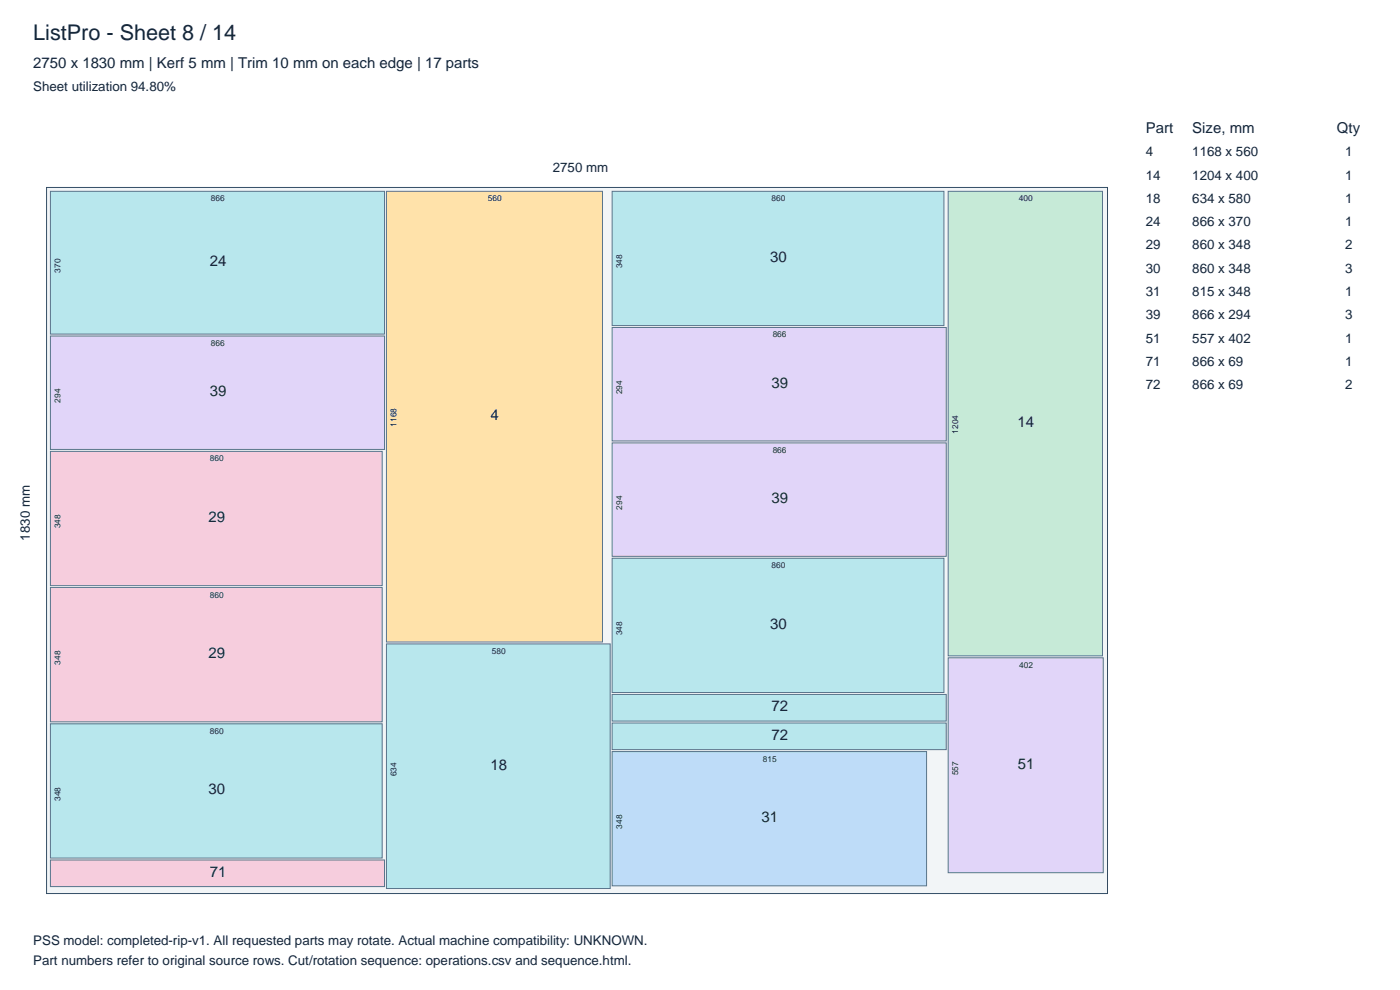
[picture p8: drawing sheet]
<svg xmlns="http://www.w3.org/2000/svg" width="297mm" height="210mm" viewBox="0 0 297 210" stroke-linecap="round" stroke-linejoin="round" font-family="sans-serif">
<defs><g id="words">
<text font-size="4.6" fill="#142638" x="7.1" y="8.5">ListPro - Sheet 8 / 14</text>
<g font-size="3.2" fill="#142638">
<text x="7.1" y="14.5">2750 x 1830 mm | Kerf 5 mm | Trim 10 mm on each edge | 17 parts</text>
<text x="243.1" y="28.2">Part</text>
<text x="252.9" y="28.2">Size, mm</text>
<text x="283.6" y="28.2">Qty</text>
<text x="44.5" y="56.4">24</text>
<text x="163.4" y="55.5">30</text>
<text x="163.6" y="82.2">39</text>
<text x="44.5" y="84">39</text>
<text x="104.1" y="89.1">4</text>
<text x="215.9" y="90.6">14</text>
<text x="163.6" y="106.7">39</text>
<text x="44.2" y="110.7">29</text>
<text x="163.4" y="133.4">30</text>
<text x="44.2" y="139.6">29</text>
<text x="163.6" y="150.8">72</text>
<text x="163.6" y="156.9">72</text>
<text x="104.1" y="163.2">18</text>
<text x="215.9" y="163">51</text>
<text x="44.2" y="168.5">30</text>
<text x="161.6" y="174.4">31</text>
<text x="44.5" y="185.9">71</text>
</g>
<g font-size="2.8" fill="#142638">
<text x="7.1" y="19.4">Sheet utilization 94.80%</text>
<text x="243.1" y="33.2">4</text>
<text x="252.9" y="33.2">1168 x 560</text>
<text x="285.4" y="33.2">1</text>
<text x="117.3" y="36.6">2750 mm</text>
<text x="243.1" y="38.1">14</text>
<text x="252.9" y="38.1">1204 x 400</text>
<text x="285.4" y="38.1">1</text>
<text x="243.1" y="43">18</text>
<text x="243.1" y="48">24</text>
<text x="252.9" y="43">634 x 580</text>
<text x="252.9" y="48">866 x 370</text>
<text x="285.4" y="43">1</text>
<text x="285.4" y="48">1</text>
<text x="243.1" y="52.9">29</text>
<text x="252.9" y="52.9">860 x 348</text>
<text x="285.4" y="52.9">2</text>
<text x="243.1" y="57.9">30</text>
<text x="252.9" y="57.9">860 x 348</text>
<text x="285.4" y="57.9">3</text>
<text x="243.1" y="62.8">31</text>
<text x="252.9" y="62.8">815 x 348</text>
<text x="285.4" y="62.8">1</text>
<text x="243.1" y="67.7">39</text>
<text x="252.9" y="67.7">866 x 294</text>
<text x="285.4" y="67.7">3</text>
<text x="243.1" y="72.7">51</text>
<text x="243.1" y="77.6">71</text>
<text x="252.9" y="72.7">557 x 402</text>
<text x="252.9" y="77.6">866 x 69</text>
<text x="285.4" y="72.7">1</text>
<text x="285.4" y="77.6">1</text>
<text x="243.1" y="82.6">72</text>
<text x="252.9" y="82.6">866 x 69</text>
<text x="285.4" y="82.6">2</text>
<text x="6.3" y="114.7" transform="rotate(-90 6.3 114.7)">1830 mm</text>
<text x="7.1" y="200.5">PSS model: completed-rip-v1. All requested parts may rotate. Actual machine compatibility: UNKNOWN.</text>
<text x="7.1" y="204.7">Part numbers refer to original source rows. Cut/rotation sequence: operations.csv and sequence.html.</text>
</g>
<g font-size="1.8" fill="#142638">
<text x="44.8" y="42.7">866</text>
<text x="103.5" y="42.7">560</text>
<text x="163.7" y="42.7">860</text>
<text x="216.1" y="42.7">400</text>
<text x="12.8" y="57.8" transform="rotate(-90 12.8 57.8)">370</text>
<text x="132" y="56.9" transform="rotate(-90 132 56.9)">348</text>
<text x="163.9" y="71.6">866</text>
<text x="44.8" y="73.4">866</text>
<text x="132" y="83.6" transform="rotate(-90 132 83.6)">294</text>
<text x="12.8" y="85.4" transform="rotate(-90 12.8 85.4)">294</text>
<text x="84.1" y="90.5" transform="rotate(-90 84.1 90.5)">1168</text>
<text x="203.3" y="92" transform="rotate(-90 203.3 92)">1204</text>
<text x="44.5" y="97.9">860</text>
<text x="163.9" y="96.1">866</text>
<text x="12.8" y="112.1" transform="rotate(-90 12.8 112.1)">348</text>
<text x="132" y="108.1" transform="rotate(-90 132 108.1)">294</text>
<text x="163.7" y="120.5">860</text>
<text x="44.5" y="126.8">860</text>
<text x="132" y="134.8" transform="rotate(-90 132 134.8)">348</text>
<text x="12.8" y="141" transform="rotate(-90 12.8 141)">348</text>
<text x="104.3" y="138.7">580</text>
<text x="216.2" y="141.7">402</text>
<text x="44.5" y="155.6">860</text>
<text x="161.8" y="161.5">815</text>
<text x="84.1" y="164.6" transform="rotate(-90 84.1 164.6)">634</text>
<text x="203.3" y="164.4" transform="rotate(-90 203.3 164.4)">557</text>
<text x="12.8" y="169.9" transform="rotate(-90 12.8 169.9)">348</text>
<text x="132" y="175.8" transform="rotate(-90 132 175.8)">348</text>
</g>
</g></defs>
<path d="M9.9 39.8h225v149.7h-225z" fill="#f2f5f7" stroke="#334d66" stroke-width=".21"/>
<path d="M10.7 40.6h70.9v30.3h-70.9z" fill="#b8e7ed" stroke="#59758c" stroke-width=".21"/>
<path d="M10.7 71.3h70.9v24h-70.9z" fill="#e1d5f9" stroke="#59758c" stroke-width=".21"/>
<g fill="#f6cddd" stroke="#59758c" stroke-width=".21">
<path d="M10.7 95.7h70.4v28.5h-70.4z"/>
<path d="M10.7 124.6h70.4v28.5h-70.4z"/>
</g>
<path d="M10.7 153.5h70.4v28.5h-70.4z" fill="#b8e7ed" stroke="#59758c" stroke-width=".21"/>
<path d="M10.7 182.4h70.9v5.7h-70.9z" fill="#f6cddd" stroke="#59758c" stroke-width=".21"/>
<path d="M82 40.6h45.8v95.6h-45.8z" fill="#ffe2aa" stroke="#59758c" stroke-width=".21"/>
<g fill="#b8e7ed" stroke="#59758c" stroke-width=".21">
<path d="M82 136.6h47.5v51.9h-47.5z"/>
<path d="M129.9 40.6h70.3v28.5h-70.3z"/>
</g>
<g fill="#e1d5f9" stroke="#59758c" stroke-width=".21">
<path d="M129.9 69.5h70.8v24h-70.8z"/>
<path d="M129.9 93.9h70.8v24.1h-70.8z"/>
</g>
<g fill="#b8e7ed" stroke="#59758c" stroke-width=".21">
<path d="M129.9 118.4h70.3v28.5h-70.3z"/>
<path d="M129.9 147.3h70.8v5.7h-70.8z"/>
<path d="M129.9 153.4h70.8v5.6h-70.8z"/>
</g>
<path d="M129.9 159.4h66.7v28.5h-66.7z" fill="#bedcf8" stroke="#59758c" stroke-width=".21"/>
<path d="M201.1 40.6h32.8v98.5h-32.8z" fill="#c6ead7" stroke="#59758c" stroke-width=".21"/>
<path d="M201.1 139.5h32.9v45.6h-32.9z" fill="#e1d5f9" stroke="#59758c" stroke-width=".21"/>
<use href="#words"/>
</svg>
